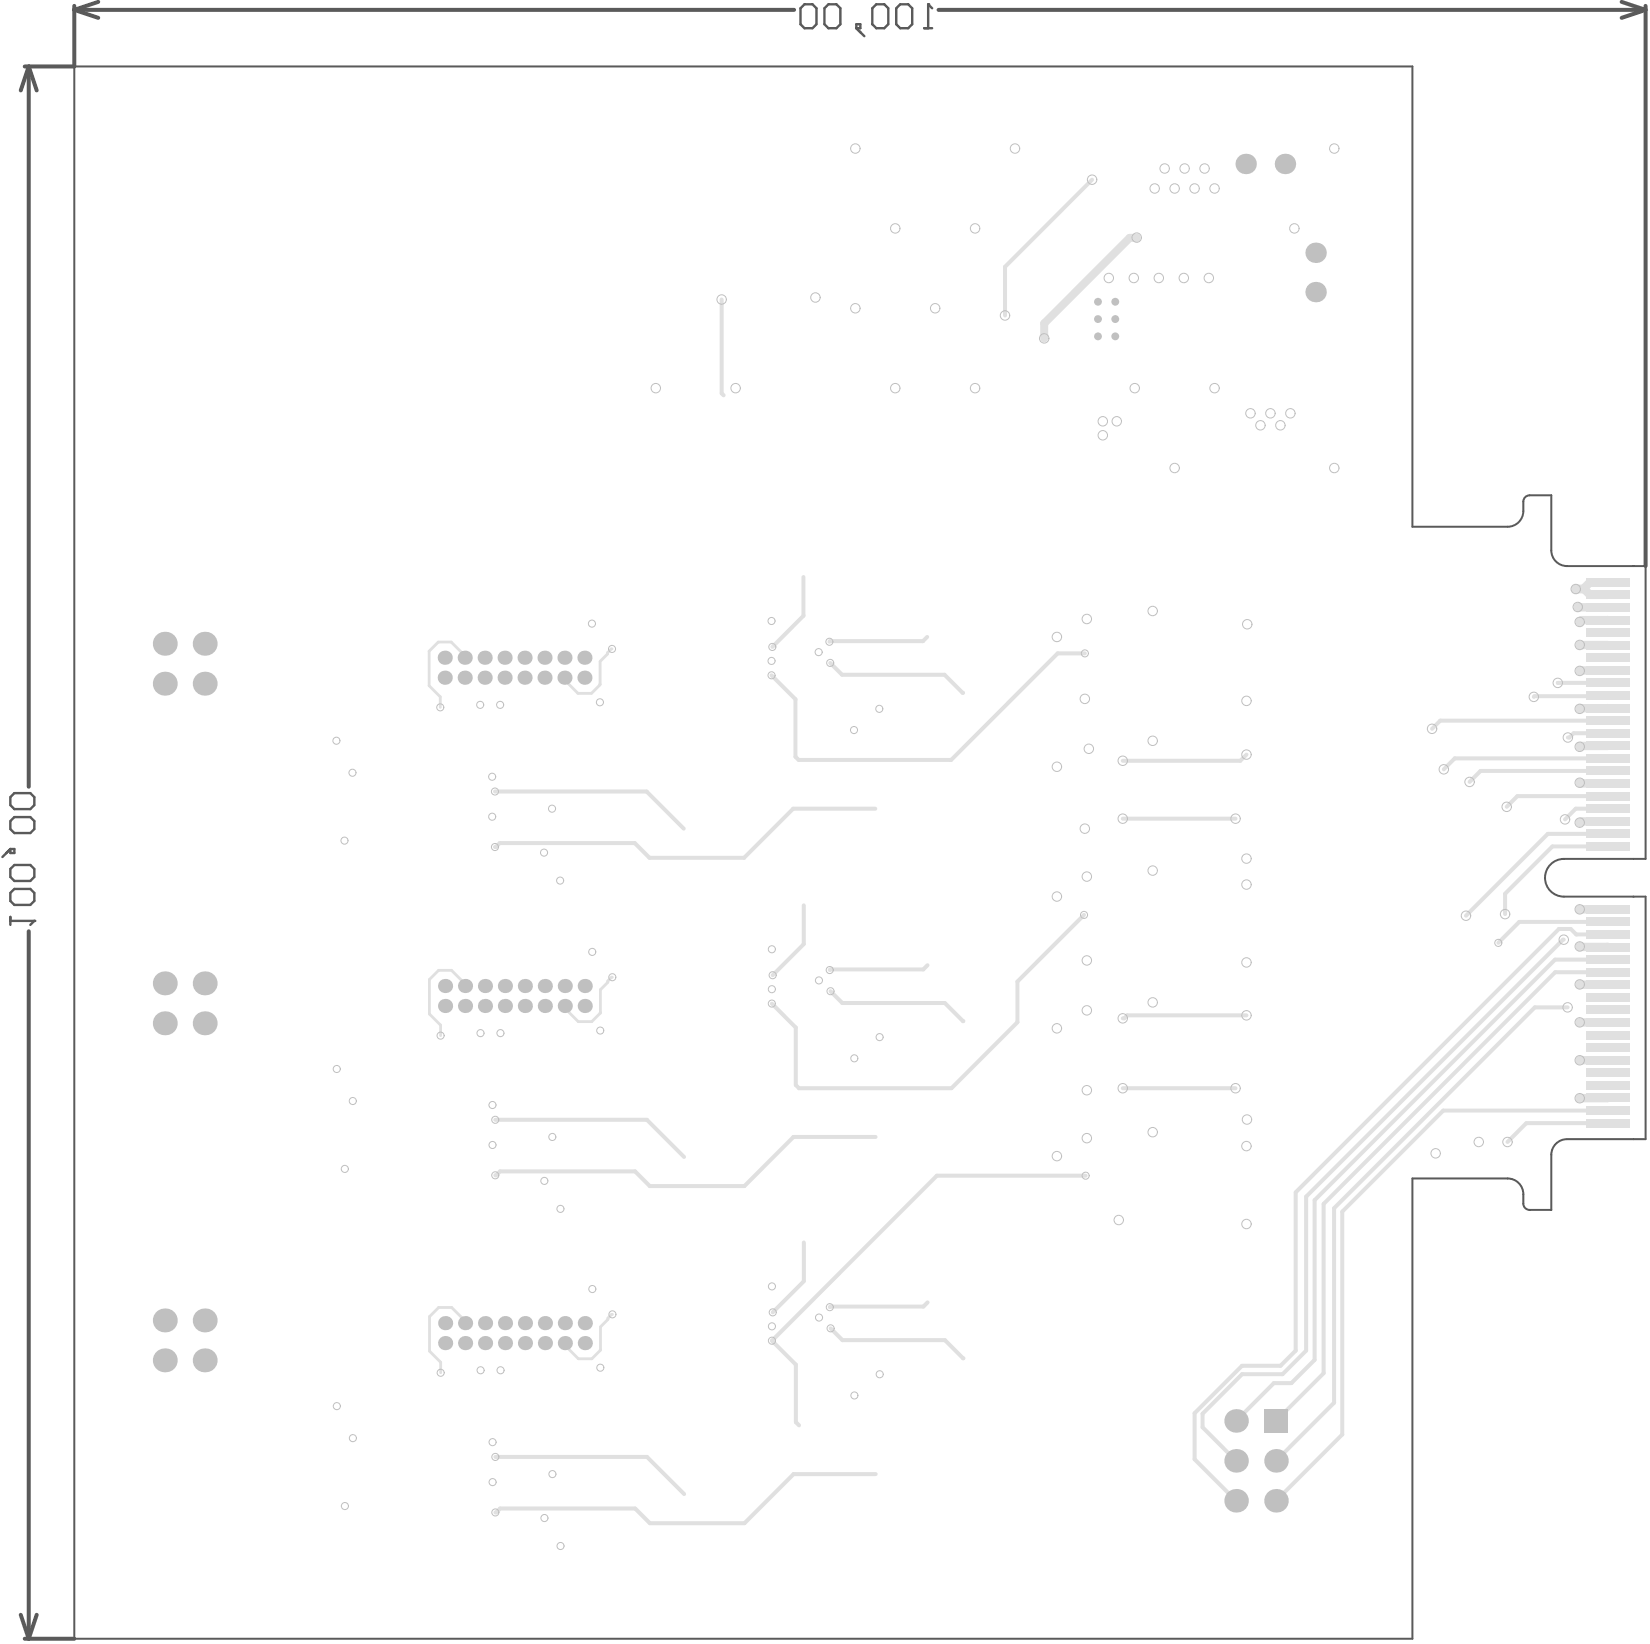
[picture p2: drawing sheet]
<svg xmlns="http://www.w3.org/2000/svg" width="349mm" height="348mm" viewBox="0 0 349 348" stroke-linecap="round" stroke-linejoin="round" font-family="sans-serif">
<g fill="none" stroke="#5a5a5a" stroke-width=".84">
<path d="M6.1 14.1l-1.7 5M6.1 14.1l1.7 5M6.1 14.1v152.4M15.7 2.1l5.1 1.7M15.7 1.2v12.9h-10.5M15.7 2.1h152.4M20.8 .4l-5.1 1.7M198.7 2.1h149.6M343.2 .4l5.1 1.7M348.3 1.2v118.6M348.3 2.1l-5.1 1.7M6.1 197v149.7"/>
<path d="M4.4 341.7l1.7 5M5.2 346.7h10.5M7.8 341.7l-1.7 5"/>
</g>
<path d="M2.2 194v1.7M2.2 194.8h5.1" fill="none" stroke="#5a5a5a" stroke-width=".51"/>
<circle cx="7.3" cy="194.8" r=".25" fill="#5a5a5a"/>
<path d="M195.6 6h1.7M196.5 .9v5.1M2.2 179.6h.8v.9h-.8zM2.2 179.6l-1.7 1.7M3 167.8h3.4l.9 .9v1.6l-.9 .9h-3.4l-.8-.9v-1.6zM3 172.9h3.4l.9 .8v1.7l-.9 .9h-3.4l-.8-.9v-1.7zM2.2 188.9l.8-.8h3.4l.9 .8v1.7l-.9 .9h-3.4l-.8-.9zM2.2 183.9l.8-.9h3.4l.9 .9v1.7l-.9 .8h-3.4l-.8-.8zM7.3 194.8l-.9 .9" fill="none" stroke="#5a5a5a" stroke-width=".51"/>
<circle cx="196.5" cy=".9" r=".25" fill="#5a5a5a"/>
<path d="M170.3 .9h1.7l.8 .9v3.3l-.8 .9h-1.7l-.9-.9v-3.3zM175.3 .9h1.7l.9 .9v3.3l-.9 .9h-1.7l-.8-.9v-3.3zM181.3 5.1h.8v.9h-.8zM181.3 6l1.6 1.7M185.5 .9h1.7l.8 .9v3.3l-.8 .9h-1.7l-.9-.9v-3.3zM190.6 .9h1.6l.9 .9v3.3l-.9 .9h-1.6l-.9-.9v-3.3zM196.5 .9l.8 .9" fill="none" stroke="#5a5a5a" stroke-width=".51"/>
<g fill="none" stroke="#e0e0e0" stroke-width="1.8">
<path d="M334 128.4l6.3 .1M334.4 136.5h.1M334.4 136.5h5.9M340.3 131.2h-5.5l-.4 .4M340.3 123.2h-3.8l-1.3 1.4h-1.7l1.9 .1 1.1 1.2h3.8M340.3 157.8h-5.7l-.2 .2M340.3 141.8l-5.9 .2M340.3 149.8h-5.7l-.2 .2M334.4 165.6l.2 .2h5.7M340.3 173.8h-5.6l-.3 .3M334.4 192.4h.1M334.4 192.4h5.9"/>
<path d="M340.3 192.4h.1M334.4 216.3h.1M334.4 208.3l5.9 .1M334.4 200.3l5.9 .1M334.4 216.3h5.9M334.4 224.3h.1M334.4 224.3h5.9M334.4 232.3v.1M340.3 232.3h-5.9M340.3 224.3h.1"/>
</g>
<g fill="none" stroke="#e0e0e0" stroke-width=".84">
<path d="M231.2 38l-18.5 18.5v10.2M152.7 63.4v19.8l.5 .4M170.1 122.1v8.2l-6.6 6.6M196.3 134.8l-.9 .9h-19.7l-.1 .1M229.6 138.2h-5.7l-22.6 22.6h-32.2l-.7-.7v-12.1l-5.1-5.1M175.7 140.3l2.5 2.5h21.7l4 3.8M263.8 159.7l-1.3 1.3h-24.9M329.7 144.5h10.6M340.3 144.5h.1M340.3 155.1h-7.2l-.9 .9h-.3M340.3 147.2l-.2 .1h-15.3l-.1 .1M340.3 152.5h-35.5l-1.7 1.7"/>
<path d="M104.8 167.5h32.1l7.8 7.8M185.3 171.1h-17.4l-10.4 10.4h-20l-3.1-3.1h-28.6l-.9 .8h-.1M237.6 173.2h23.9M340.3 179.1h-11.7l-10 10v4.3M340.3 171.1h-6.8l-2.2 2.3M340.3 160.5h-32.4l-2.3 2.3M340.3 163.1h-26.9l-2.3 2.3M340.3 168.4h-19.1l-2.3 2.3M340.3 176.4h-12.7l-17.3 17.3M170.1 191.6v8.1l-6.6 6.6M229.5 193.6l-14.1 14.1v8.6l-14 14h-32.3l-.7-.7v-12.2l-5-5.1M331 198.8h-.2l-54.3 54.4v32.6l-5 5h-8.6l-8.4 8.3v2.9l7.1 7.1"/>
<path d="M340.3 197.7h-6.7l-1.1-1.1h-2.5l-55.7 55.7v33.5l-3.3 3.2h-8.1l-10 10v9.7l8.7 8.8M340.3 195.1h-18.7l-4.5 4.4M175.8 209.7l2.5 2.5h21.7l3.9 3.9M196.3 204.2l-.9 .9h-19.7l-.1 .1M263.8 214.8h-25.2l-.6 .7h-.4M331.8 213.1h-6.9l-42.5 42.5v41.2l-12.3 12.3M340.3 205.7h-11.1l-49 49v35.9l-10.1 10M340.3 203h-11.2l-50.8 50.9v33.8l-4.9 4.9h-3.8l-8 8M104.8 236.9h32.1l7.9 7.9M237.6 230.3h23.9M340.3 235h-34.8l-21.4 21.4v47.1l-14 14M340.3 237.6h-17.2l-4 4"/>
<path d="M185.3 240.6h-17.3l-10.4 10.4h-20.1l-3.1-3.2h-28.6l-.8 .9h-.2M229.8 248.8h-31.5l-34.9 34.9 5.1 5v12.2l.6 .7M170.2 262.9v8.2l-6.6 6.6M196.3 275.6l-.8 .8h-19.7l-.2 .2M175.8 281.1l2.5 2.5h21.7l3.9 3.8M104.9 308.3h32.1l7.8 7.8M185.4 311.9h-17.4l-10.4 10.4h-20l-3.2-3.1h-28.5l-.9 .8h-.1"/>
</g>
<path d="M240.6 50.3h-1.5l-18.1 18.1v3.2" fill="none" stroke="#e0e0e0" stroke-width="1.7"/>
<path d="M98.4 139.2v-.5l-2.9-2.9h-2.7l-2 2v7.3l2.4 2.3v2.3M129.5 137.3l-.9 .8v.3l-1.6 1.5v5l-1.8 1.8h-2.9l-2.8-2.9v-.4M127 144.8h.1M98.4 208.6v-.4l-2.8-2.9h-2.8l-1.9 1.9v7.3l2.4 2.4v2.2M129.6 206.8l-.9 .8v.2l-1.6 1.6-.1 5-1.7 1.8h-2.9l-2.9-2.9v-.5M98.4 280v-.5l-2.8-2.9h-2.7l-2 2v7.3l2.4 2.3v2.3M129.6 278.1l-.9 .8v.3l-1.6 1.5v5l-1.8 1.8h-2.9l-2.8-2.9v-.4" fill="none" stroke="#e0e0e0" stroke-width=".59"/>
<g fill="#c0c0c0">
<circle cx="236.1" cy="63.8" r=".83"/>
<circle cx="232.4" cy="63.8" r=".83"/>
<circle cx="236.1" cy="67.5" r=".83"/>
<circle cx="232.4" cy="67.5" r=".83"/>
<circle cx="236.1" cy="71.2" r=".83"/>
<circle cx="232.4" cy="71.2" r=".83"/>
</g>
<g fill="none" stroke="#c0c0c0" stroke-width=".21">
<circle cx="181" cy="31.4" r="1"/>
<circle cx="214.8" cy="31.4" r="1"/>
<circle cx="231.2" cy="38" r="1"/>
<circle cx="244.4" cy="39.9" r="1"/>
<circle cx="246.5" cy="35.7" r="1"/>
<circle cx="248.6" cy="39.9" r="1"/>
<circle cx="250.7" cy="35.7" r="1"/>
<circle cx="252.9" cy="39.9" r="1"/>
<circle cx="255" cy="35.7" r="1"/>
<circle cx="257.1" cy="39.9" r="1"/>
<circle cx="282.4" cy="31.4" r="1"/>
<circle cx="189.5" cy="48.3" r="1"/>
<circle cx="206.4" cy="48.3" r="1"/>
<circle cx="234.7" cy="58.8" r="1"/>
<circle cx="240" cy="58.8" r="1"/>
<circle cx="240.6" cy="50.3" r="1"/>
<circle cx="245.3" cy="58.8" r="1"/>
<circle cx="250.6" cy="58.8" r="1"/>
<circle cx="255.9" cy="58.8" r="1"/>
<circle cx="274" cy="48.3" r="1"/>
<circle cx="152.7" cy="63.4" r="1"/>
<circle cx="172.6" cy="62.9" r="1"/>
<circle cx="181" cy="65.2" r="1"/>
<circle cx="197.9" cy="65.2" r="1"/>
<circle cx="212.7" cy="66.7" r="1"/>
<circle cx="221" cy="71.6" r="1"/>
<circle cx="138.8" cy="82.1" r="1"/>
<circle cx="155.7" cy="82.1" r="1"/>
<circle cx="189.5" cy="82.1" r="1"/>
<circle cx="206.4" cy="82.1" r="1"/>
<circle cx="233.4" cy="92.1" r="1"/>
<circle cx="233.4" cy="89.1" r="1"/>
<circle cx="236.4" cy="89.1" r="1"/>
<circle cx="240.2" cy="82.1" r="1"/>
<circle cx="248.6" cy="99" r="1"/>
<circle cx="257.1" cy="82.1" r="1"/>
<circle cx="264.7" cy="87.5" r="1"/>
<circle cx="266.8" cy="90" r="1"/>
<circle cx="268.9" cy="87.5" r="1"/>
<circle cx="271" cy="90" r="1"/>
<circle cx="273.1" cy="87.5" r="1"/>
<circle cx="282.4" cy="99" r="1"/>
<circle cx="125.3" cy="131.9" r=".75"/>
<circle cx="129.5" cy="137.3" r=".75"/>
<circle cx="163.3" cy="139.8" r=".75"/>
<circle cx="163.3" cy="131.4" r=".75"/>
<circle cx="163.5" cy="136.9" r=".75"/>
<circle cx="173.3" cy="138" r=".75"/>
<circle cx="175.6" cy="135.8" r=".75"/>
<circle cx="223.7" cy="134.8" r="1"/>
<circle cx="229.6" cy="138.2" r=".75"/>
<circle cx="230" cy="131" r="1"/>
<circle cx="244" cy="129.3" r="1"/>
<circle cx="264" cy="132.1" r="1"/>
<circle cx="333.5" cy="124.6" r="1"/>
<circle cx="334" cy="128.4" r="1"/>
<circle cx="334.4" cy="131.6" r="1"/>
<circle cx="334.4" cy="136.5" r="1"/>
<circle cx="71.2" cy="156.7" r=".75"/>
<circle cx="93.2" cy="149.7" r=".75"/>
<circle cx="101.6" cy="149.1" r=".75"/>
<circle cx="105.9" cy="149.1" r=".75"/>
<circle cx="127" cy="148.6" r=".75"/>
<circle cx="163.3" cy="142.9" r=".75"/>
<circle cx="175.7" cy="140.3" r=".75"/>
<circle cx="180.8" cy="154.5" r=".75"/>
<circle cx="186.1" cy="150" r=".75"/>
<circle cx="229.6" cy="147.9" r="1"/>
<circle cx="230.5" cy="158.4" r="1"/>
<circle cx="244" cy="156.7" r="1"/>
<circle cx="263.8" cy="148.3" r="1"/>
<circle cx="263.8" cy="159.7" r="1"/>
<circle cx="303.1" cy="154.2" r="1"/>
<circle cx="324.7" cy="147.4" r="1"/>
<circle cx="329.7" cy="144.5" r="1"/>
<circle cx="331.9" cy="156" r="1"/>
<circle cx="334.4" cy="142" r="1"/>
<circle cx="334.4" cy="150" r="1"/>
<circle cx="334.4" cy="158" r="1"/>
<circle cx="72.9" cy="177.9" r=".75"/>
<circle cx="74.6" cy="163.5" r=".75"/>
<circle cx="104.2" cy="164.3" r=".75"/>
<circle cx="104.2" cy="172.8" r=".75"/>
<circle cx="104.8" cy="167.5" r=".75"/>
<circle cx="104.8" cy="179.2" r=".75"/>
<circle cx="116.8" cy="171.1" r=".75"/>
<circle cx="223.7" cy="162.2" r="1"/>
<circle cx="229.6" cy="175.3" r="1"/>
<circle cx="237.6" cy="173.2" r="1"/>
<circle cx="237.6" cy="161" r="1"/>
<circle cx="261.5" cy="173.2" r="1"/>
<circle cx="305.6" cy="162.8" r="1"/>
<circle cx="311.1" cy="165.4" r="1"/>
<circle cx="318.9" cy="170.7" r="1"/>
<circle cx="331.3" cy="173.4" r="1"/>
<circle cx="334.4" cy="165.6" r="1"/>
<circle cx="334.4" cy="174.1" r="1"/>
<circle cx="115.2" cy="180.4" r=".75"/>
<circle cx="118.6" cy="186.3" r=".75"/>
<circle cx="223.7" cy="189.7" r="1"/>
<circle cx="229.5" cy="193.6" r=".75"/>
<circle cx="230" cy="185.5" r="1"/>
<circle cx="244" cy="184.2" r="1"/>
<circle cx="263.8" cy="181.7" r="1"/>
<circle cx="263.8" cy="187.2" r="1"/>
<circle cx="310.3" cy="193.7" r="1"/>
<circle cx="317.1" cy="199.5" r=".75"/>
<circle cx="318.6" cy="193.4" r="1"/>
<circle cx="331" cy="198.8" r="1"/>
<circle cx="334.4" cy="192.4" r="1"/>
<circle cx="93.3" cy="219.1" r=".75"/>
<circle cx="101.7" cy="218.6" r=".75"/>
<circle cx="105.9" cy="218.6" r=".75"/>
<circle cx="125.4" cy="201.4" r=".75"/>
<circle cx="127" cy="218" r=".75"/>
<circle cx="129.6" cy="206.8" r=".75"/>
<circle cx="163.4" cy="209.3" r=".75"/>
<circle cx="163.4" cy="200.8" r=".75"/>
<circle cx="163.4" cy="212.3" r=".75"/>
<circle cx="163.5" cy="206.3" r=".75"/>
<circle cx="173.3" cy="207.4" r=".75"/>
<circle cx="175.6" cy="205.2" r=".75"/>
<circle cx="175.8" cy="209.7" r=".75"/>
<circle cx="186.2" cy="219.4" r=".75"/>
<circle cx="223.7" cy="217.6" r="1"/>
<circle cx="230" cy="203.2" r="1"/>
<circle cx="230" cy="213.8" r="1"/>
<circle cx="237.6" cy="215.5" r="1"/>
<circle cx="244" cy="212.1" r="1"/>
<circle cx="263.8" cy="203.6" r="1"/>
<circle cx="263.8" cy="214.8" r="1"/>
<circle cx="331.8" cy="213.1" r="1"/>
<circle cx="334.4" cy="200.3" r="1"/>
<circle cx="334.4" cy="208.3" r="1"/>
<circle cx="334.4" cy="216.3" r="1"/>
<circle cx="71.3" cy="226.2" r=".75"/>
<circle cx="74.7" cy="233" r=".75"/>
<circle cx="104.2" cy="233.8" r=".75"/>
<circle cx="104.8" cy="236.9" r=".75"/>
<circle cx="180.8" cy="223.9" r=".75"/>
<circle cx="230" cy="230.7" r="1"/>
<circle cx="237.6" cy="230.3" r="1"/>
<circle cx="244" cy="239.5" r="1"/>
<circle cx="261.5" cy="230.3" r="1"/>
<circle cx="263.9" cy="236.9" r="1"/>
<circle cx="334.4" cy="232.4" r="1"/>
<circle cx="334.4" cy="224.3" r="1"/>
<circle cx="73" cy="247.3" r=".75"/>
<circle cx="104.2" cy="242.3" r=".75"/>
<circle cx="104.8" cy="248.7" r=".75"/>
<circle cx="115.2" cy="249.9" r=".75"/>
<circle cx="116.9" cy="240.6" r=".75"/>
<circle cx="118.6" cy="255.8" r=".75"/>
<circle cx="223.7" cy="244.6" r="1"/>
<circle cx="229.8" cy="248.8" r=".75"/>
<circle cx="230" cy="240.8" r="1"/>
<circle cx="236.8" cy="258.1" r="1"/>
<circle cx="263.8" cy="242.5" r="1"/>
<circle cx="263.8" cy="259" r="1"/>
<circle cx="303.9" cy="244" r="1"/>
<circle cx="313" cy="241.6" r="1"/>
<circle cx="319.1" cy="241.6" r="1"/>
<circle cx="125.4" cy="272.7" r=".75"/>
<circle cx="129.6" cy="278.1" r=".75"/>
<circle cx="163.4" cy="272.2" r=".75"/>
<circle cx="163.6" cy="277.7" r=".75"/>
<circle cx="173.4" cy="278.8" r=".75"/>
<circle cx="175.6" cy="276.6" r=".75"/>
<circle cx="71.3" cy="297.5" r=".75"/>
<circle cx="93.3" cy="290.5" r=".75"/>
<circle cx="101.7" cy="289.9" r=".75"/>
<circle cx="105.9" cy="289.9" r=".75"/>
<circle cx="127.1" cy="289.4" r=".75"/>
<circle cx="163.4" cy="283.7" r=".75"/>
<circle cx="163.4" cy="280.6" r=".75"/>
<circle cx="175.8" cy="281.1" r=".75"/>
<circle cx="180.8" cy="295.3" r=".75"/>
<circle cx="186.2" cy="290.8" r=".75"/>
<circle cx="73" cy="318.7" r=".75"/>
<circle cx="74.7" cy="304.3" r=".75"/>
<circle cx="104.3" cy="305.1" r=".75"/>
<circle cx="104.3" cy="313.6" r=".75"/>
<circle cx="104.8" cy="308.3" r=".75"/>
<circle cx="116.9" cy="311.9" r=".75"/>
<circle cx="104.8" cy="320" r=".75"/>
<circle cx="115.2" cy="321.2" r=".75"/>
<circle cx="118.6" cy="327.1" r=".75"/>
</g>
<g fill="#c0c0c0">
<circle cx="261.6" cy="309.1" r="2.49"/>
<circle cx="119.5" cy="212.8" r="1.5"/>
<circle cx="119.5" cy="208.6" r="1.5"/>
<circle cx="119.5" cy="139.2" r="1.5"/>
<circle cx="106.9" cy="212.8" r="1.5"/>
<circle cx="106.9" cy="208.6" r="1.5"/>
<circle cx="106.8" cy="139.2" r="1.5"/>
<circle cx="98.4" cy="212.8" r="1.5"/>
<circle cx="98.4" cy="208.6" r="1.5"/>
<circle cx="94.2" cy="212.8" r="1.5"/>
<circle cx="94.2" cy="208.6" r="1.5"/>
<circle cx="94.1" cy="139.2" r="1.5"/>
<circle cx="261.6" cy="300.6" r="2.49"/>
<circle cx="119.6" cy="280" r="1.5"/>
<circle cx="119.6" cy="284.2" r="1.5"/>
<circle cx="119.5" cy="143.4" r="1.5"/>
<circle cx="106.9" cy="280" r="1.5"/>
<circle cx="106.9" cy="284.2" r="1.5"/>
<circle cx="106.8" cy="143.4" r="1.5"/>
<circle cx="98.4" cy="280" r="1.5"/>
<circle cx="98.4" cy="284.2" r="1.5"/>
<circle cx="94.2" cy="280" r="1.5"/>
<circle cx="94.2" cy="284.2" r="1.5"/>
<circle cx="94.1" cy="143.4" r="1.5"/>
<circle cx="261.6" cy="317.5" r="2.49"/>
<circle cx="270.1" cy="309.1" r="2.49"/>
<circle cx="123.8" cy="212.8" r="1.5"/>
<circle cx="123.8" cy="208.6" r="1.5"/>
<circle cx="123.7" cy="139.2" r="1.5"/>
<circle cx="102.7" cy="212.8" r="1.5"/>
<circle cx="111.1" cy="212.8" r="1.5"/>
<circle cx="115.3" cy="212.8" r="1.5"/>
<circle cx="102.7" cy="208.6" r="1.5"/>
<circle cx="111.1" cy="208.6" r="1.5"/>
<circle cx="115.3" cy="208.6" r="1.5"/>
<circle cx="98.4" cy="139.2" r="1.5"/>
<circle cx="102.6" cy="139.2" r="1.5"/>
<circle cx="111" cy="139.2" r="1.5"/>
<circle cx="115.3" cy="139.2" r="1.5"/>
<circle cx="43.3" cy="287.8" r="2.53"/>
<circle cx="34.9" cy="287.8" r="2.53"/>
<circle cx="278.5" cy="61.8" r="2.16"/>
<circle cx="278.5" cy="53.5" r="2.16"/>
<circle cx="263.7" cy="34.7" r="2.16"/>
<circle cx="272" cy="34.7" r="2.16"/>
<circle cx="123.8" cy="280" r="1.5"/>
<circle cx="123.8" cy="284.2" r="1.5"/>
<circle cx="123.7" cy="143.4" r="1.5"/>
<circle cx="102.7" cy="280" r="1.5"/>
<circle cx="102.7" cy="284.2" r="1.5"/>
<circle cx="111.1" cy="280" r="1.5"/>
<circle cx="111.1" cy="284.2" r="1.5"/>
<circle cx="115.3" cy="280" r="1.5"/>
<circle cx="115.3" cy="284.2" r="1.5"/>
<circle cx="98.4" cy="143.4" r="1.5"/>
<circle cx="102.6" cy="143.4" r="1.5"/>
<circle cx="111" cy="143.4" r="1.5"/>
<circle cx="115.3" cy="143.4" r="1.5"/>
<circle cx="43.3" cy="279.4" r="2.53"/>
<circle cx="43.3" cy="216.5" r="2.53"/>
<circle cx="43.3" cy="136.2" r="2.53"/>
<circle cx="43.3" cy="144.7" r="2.53"/>
<circle cx="34.9" cy="279.4" r="2.53"/>
<circle cx="34.9" cy="216.5" r="2.53"/>
<circle cx="34.9" cy="136.2" r="2.53"/>
<circle cx="34.9" cy="144.7" r="2.53"/>
<circle cx="270.1" cy="317.5" r="2.49"/>
<circle cx="43.3" cy="208.1" r="2.53"/>
<circle cx="34.9" cy="208.1" r="2.53"/>
</g>
<path d="M267.6 298.1h5v5h-5z" fill-rule="evenodd" fill="#c0c0c0"/>
<g fill="#e0e0e0">
<path d="M335.6 234.1h9.3v1.8h-9.3z" fill-rule="evenodd"/>
<path d="M335.6 231.4h9.3v1.8h-9.3z" fill-rule="evenodd"/>
<path d="M335.6 228.7h9.3v1.9h-9.3z" fill-rule="evenodd"/>
<path d="M335.6 226.1h9.3v1.8h-9.3z" fill-rule="evenodd"/>
<path d="M335.6 220.8h9.3v1.8h-9.3z" fill-rule="evenodd"/>
<path d="M335.6 218.1h9.3v1.8h-9.3z" fill-rule="evenodd"/>
<path d="M335.6 212.8h9.3v1.8h-9.3z" fill-rule="evenodd"/>
<path d="M335.6 207.4h9.3v1.9h-9.3z" fill-rule="evenodd"/>
<path d="M335.6 204.8h9.3v1.8h-9.3z" fill-rule="evenodd"/>
<path d="M335.6 199.5h9.3v1.8h-9.3z" fill-rule="evenodd"/>
<path d="M335.6 194.1h9.3v1.9h-9.3z" fill-rule="evenodd"/>
<path d="M335.6 191.5h9.3v1.8h-9.3z" fill-rule="evenodd"/>
<path d="M335.6 178.2h9.3v1.8h-9.3z" fill-rule="evenodd"/>
<path d="M335.6 172.9h9.3v1.8h-9.3z" fill-rule="evenodd"/>
<path d="M335.6 170.2h9.3v1.8h-9.3z" fill-rule="evenodd"/>
<path d="M335.6 167.5h9.3v1.9h-9.3z" fill-rule="evenodd"/>
<path d="M335.6 164.9h9.3v1.8h-9.3z" fill-rule="evenodd"/>
<path d="M335.6 159.5h9.3v1.9h-9.3z" fill-rule="evenodd"/>
<path d="M335.6 156.9h9.3v1.8h-9.3z" fill-rule="evenodd"/>
<path d="M335.6 154.2h9.3v1.9h-9.3z" fill-rule="evenodd"/>
<path d="M335.6 151.6h9.3v1.8h-9.3z" fill-rule="evenodd"/>
<path d="M335.6 146.2h9.3v1.9h-9.3z" fill-rule="evenodd"/>
<path d="M335.6 143.6h9.3v1.8h-9.3z" fill-rule="evenodd"/>
<path d="M335.6 140.9h9.3v1.8h-9.3z" fill-rule="evenodd"/>
<path d="M335.6 138.3h9.3v1.8h-9.3z" fill-rule="evenodd"/>
<path d="M335.6 132.9h9.3v1.9h-9.3z" fill-rule="evenodd"/>
<path d="M335.6 130.3h9.3v1.8h-9.3z" fill-rule="evenodd"/>
<path d="M335.6 124.9h9.3v1.9h-9.3z" fill-rule="evenodd"/>
<path d="M335.6 236.7h9.3v1.9h-9.3z" fill-rule="evenodd"/>
<path d="M335.6 223.4h9.3v1.8h-9.3z" fill-rule="evenodd"/>
<path d="M335.6 215.4h9.3v1.9h-9.3z" fill-rule="evenodd"/>
<path d="M335.6 210.1h9.3v1.8h-9.3z" fill-rule="evenodd"/>
<path d="M335.6 202.1h9.3v1.9h-9.3z" fill-rule="evenodd"/>
<path d="M335.6 196.8h9.3v1.8h-9.3z" fill-rule="evenodd"/>
<path d="M335.6 175.5h9.3v1.8h-9.3z" fill-rule="evenodd"/>
<path d="M335.6 162.2h9.3v1.8h-9.3z" fill-rule="evenodd"/>
<path d="M335.6 148.9h9.3v1.8h-9.3z" fill-rule="evenodd"/>
<path d="M335.6 135.6h9.3v1.8h-9.3z" fill-rule="evenodd"/>
<path d="M335.6 127.6h9.3v1.8h-9.3z" fill-rule="evenodd"/>
<path d="M335.6 122.3h9.3v1.8h-9.3z" fill-rule="evenodd"/>
</g>
<path d="M15.7 14.1h283.3v97.4h20.1a3.3 3.3 0 0 0 3.3-3.4v-2a1.33 1.33 0 0 1 1.4-1.3h4.6v11.6a3.3 3.3 0 0 0 3.3 3.4h16.6v61.9h-17.3a4 4 0 0 0-4 4 4 4 0 0 0 4 4h17.3v51.3h-16.6a3.3 3.3 0 0 0-3.3 3.4v11.6h-4.6a1.33 1.33 0 0 1-1.4-1.3 4.9 4.9 0 0 0-.9-4.4 3.3 3.3 0 0 0-2.4-1h-20.1v97.4h-283.3z" fill="none" stroke="#5a5a5a" stroke-width=".42"/>
</svg>
